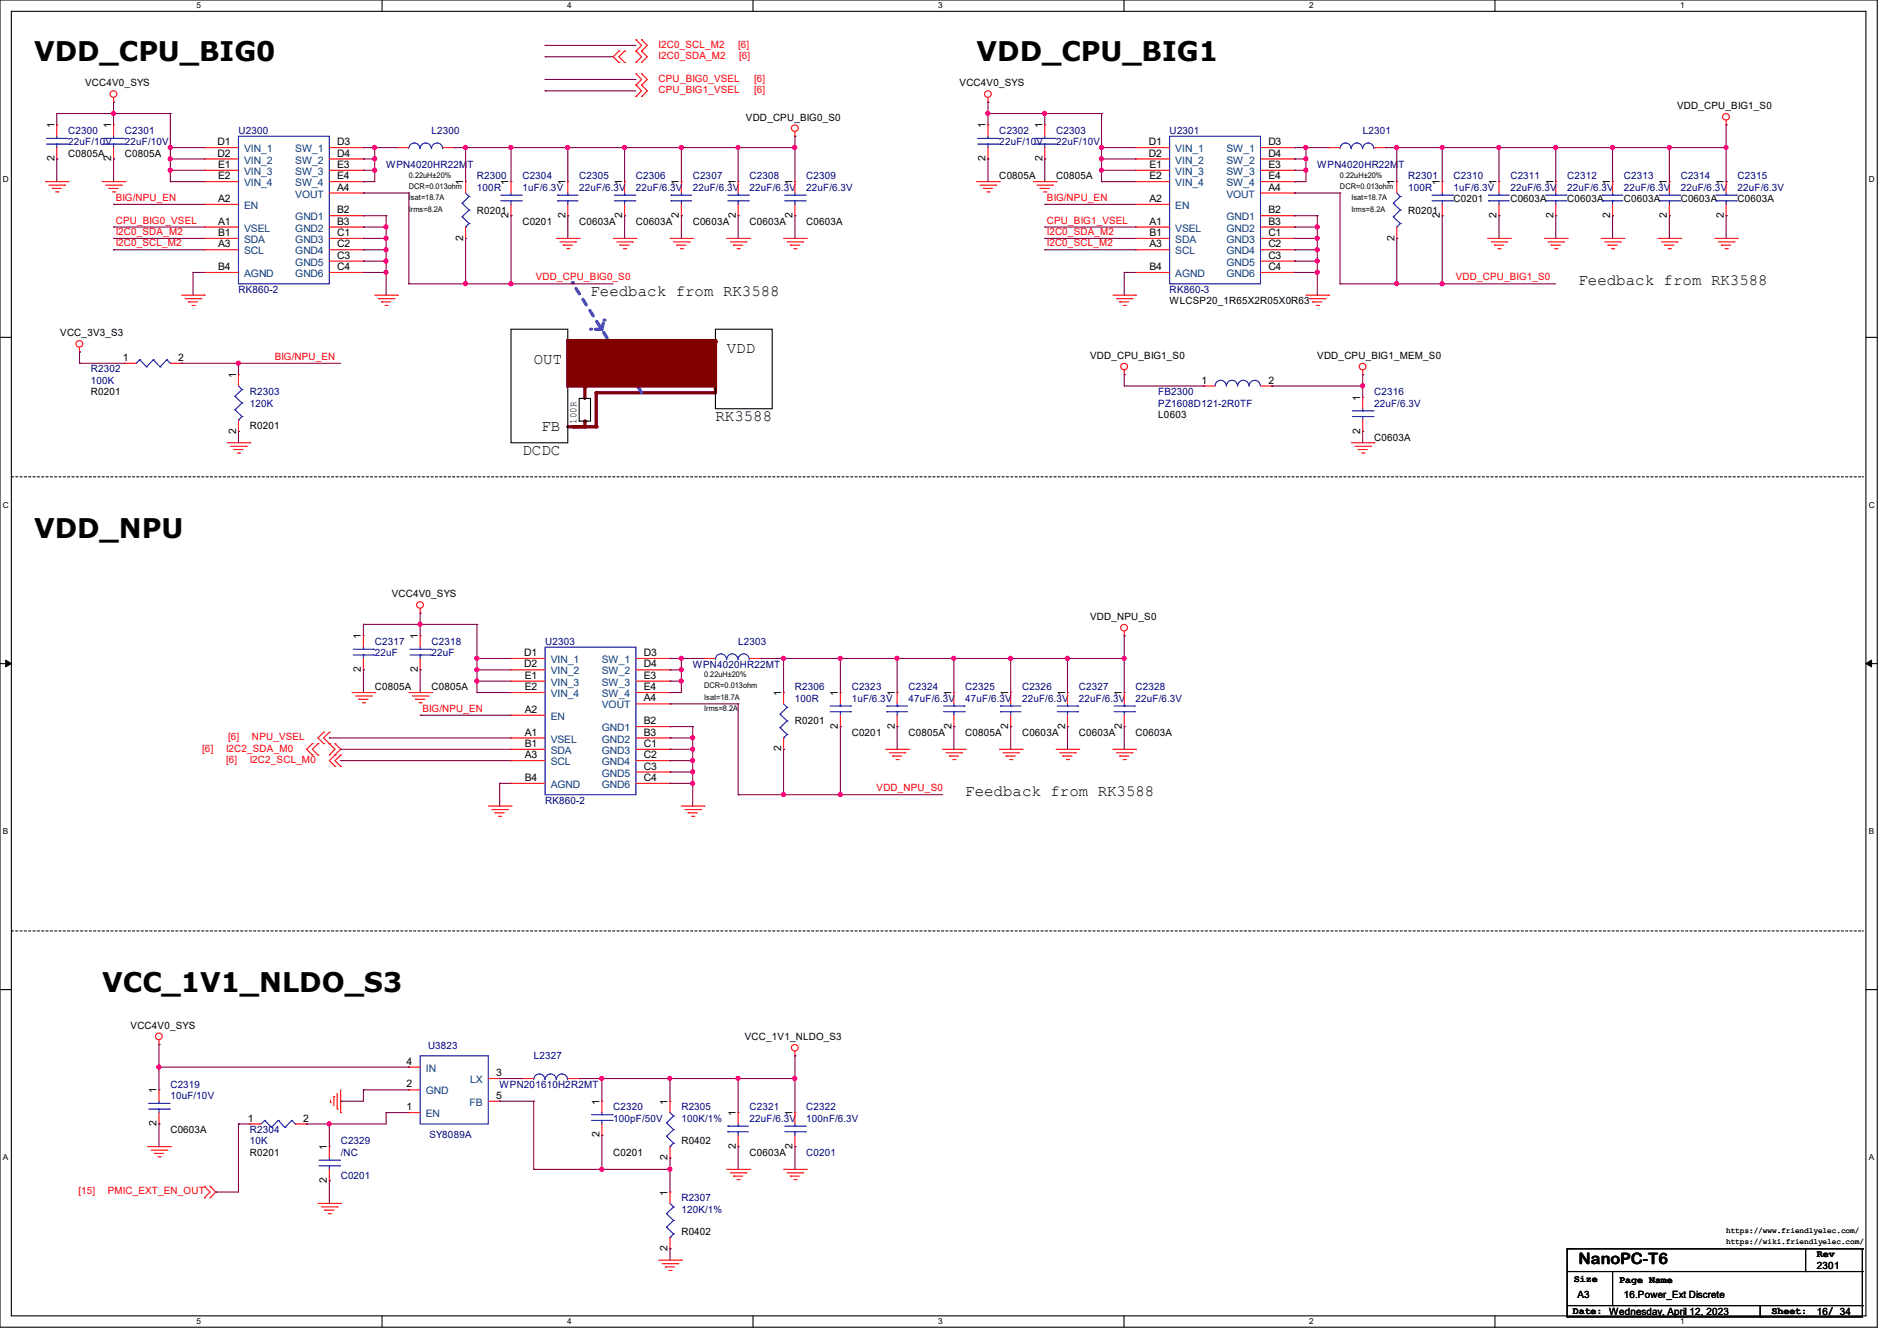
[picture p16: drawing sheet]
<svg xmlns="http://www.w3.org/2000/svg" width="297mm" height="210mm" viewBox="0 0 297 210" stroke-linecap="round" stroke-linejoin="round" font-family="sans-serif">
<defs><g id="words">
<g font-size="4.2">
<text x="5.3" y="9.6">VDD_CPU_BIG0</text>
<text x="152.9" y="9.6">VDD_CPU_BIG1</text>
<text x="5.3" y="84.2">VDD_NPU</text>
<text x="16" y="155.4">VCC_1V1_NLDO_S3</text>
</g>
<g font-size="2.5">
<text x="92.5" y="46.4">Feedback from RK3588</text>
<text x="247.1" y="44.6">Feedback from RK3588</text>
<text x="83.6" y="57.1">OUT</text>
<text x="113.8" y="55.3">VDD</text>
<text x="112" y="66">RK3588</text>
<text x="81.8" y="71.3">DCDC</text>
<text x="84.8" y="67.6">FB</text>
<text x="151.1" y="124.6">Feedback from RK3588</text>
<text x="247.1" y="197.9">NanoPC-T6</text>
</g>
<g font-size="1.6" fill="#f00">
<text x="103.1" y="9.3">I2C0_SDA_M2</text>
<text x="103.1" y="7.5">I2C0_SCL_M2</text>
<text x="115.6" y="7.5">[6]</text>
<text x="115.7" y="9.3">[6]</text>
<text x="103.1" y="14.6">CPU_BIG1_VSEL</text>
<text x="103.1" y="12.8">CPU_BIG0_VSEL</text>
<text x="118.1" y="14.6">[6]</text>
<text x="118.1" y="12.8">[6]</text>
<text x="18.1" y="31.5">BIG/NPU_EN</text>
<text x="18.1" y="35">CPU_BIG0_VSEL</text>
<text x="163.9" y="31.5">BIG/NPU_EN</text>
<text x="163.9" y="35">CPU_BIG1_VSEL</text>
<text x="18.1" y="38.6">I2C0_SCL_M2</text>
<text x="18.1" y="36.8">I2C0_SDA_M2</text>
<text x="163.9" y="38.6">I2C0_SCL_M2</text>
<text x="163.9" y="36.8">I2C0_SDA_M2</text>
<text x="83.9" y="43.9">VDD_CPU_BIG0_S0</text>
<text x="227.9" y="43.9">VDD_CPU_BIG1_S0</text>
<text x="43" y="56.3">BIG/NPU_EN</text>
<text x="66.1" y="111.5">BIG/NPU_EN</text>
<text x="31.7" y="117.7">[6]</text>
<text x="35.4" y="119.5">[6]</text>
<text x="35.4" y="117.7">I2C2_SDA_M0</text>
<text x="35.7" y="115.9">[6]</text>
<text x="39.1" y="119.5">I2C2_SCL_M0</text>
<text x="39.5" y="115.9">NPU_VSEL</text>
<text x="137.2" y="123.9">VDD_NPU_S0</text>
<text x="12.3" y="187.1">[15]</text>
<text x="16.9" y="187.1">PMIC_EXT_EN_OUT</text>
</g>
<g font-size="1.6">
<text x="13.3" y="13.5">VCC4V0_SYS</text>
<text x="150.2" y="13.5">VCC4V0_SYS</text>
<text x="262.6" y="17.1">VDD_CPU_BIG1_S0</text>
<text x="8.5" y="20.1" transform="rotate(-90 8.5 20.1)">1</text>
<text x="17.4" y="20.1" transform="rotate(-90 17.4 20.1)">1</text>
<text x="34.1" y="22.7">D1</text>
<text x="52.8" y="22.7">D3</text>
<text x="116.8" y="18.9">VDD_CPU_BIG0_S0</text>
<text x="154.3" y="20.1" transform="rotate(-90 154.3 20.1)">1</text>
<text x="163.2" y="20.1" transform="rotate(-90 163.2 20.1)">1</text>
<text x="179.9" y="22.7">D1</text>
<text x="198.6" y="22.7">D3</text>
<text x="8.5" y="25.2" transform="rotate(-90 8.5 25.2)">2</text>
<text x="10.7" y="24.6">C0805A</text>
<text x="17.4" y="25.2" transform="rotate(-90 17.4 25.2)">2</text>
<text x="19.6" y="24.6">C0805A</text>
<text x="34.1" y="24.5">D2</text>
<text x="34.2" y="26.3">E1</text>
<text x="34.2" y="28.1">E2</text>
<text x="52.8" y="24.5">D4</text>
<text x="52.8" y="26.3">E3</text>
<text x="52.8" y="28.1">E4</text>
<text x="52.8" y="29.8">A4</text>
<text x="72.5" y="29" transform="rotate(-90 72.5 29)">1</text>
<text x="79.6" y="29" transform="rotate(-90 79.6 29)">1</text>
<text x="88.5" y="29" transform="rotate(-90 88.5 29)">1</text>
<text x="97.4" y="29" transform="rotate(-90 97.4 29)">1</text>
<text x="106.3" y="29" transform="rotate(-90 106.3 29)">1</text>
<text x="115.2" y="29" transform="rotate(-90 115.2 29)">1</text>
<text x="124.1" y="29" transform="rotate(-90 124.1 29)">1</text>
<text x="154.3" y="25.2" transform="rotate(-90 154.3 25.2)">2</text>
<text x="156.5" y="28.1">C0805A</text>
<text x="163.2" y="25.2" transform="rotate(-90 163.2 25.2)">2</text>
<text x="165.4" y="28.1">C0805A</text>
<text x="179.9" y="24.5">D2</text>
<text x="180" y="26.3">E1</text>
<text x="180" y="28.1">E2</text>
<text x="198.6" y="24.5">D4</text>
<text x="198.6" y="26.3">E3</text>
<text x="198.6" y="28.1">E4</text>
<text x="198.6" y="29.8">A4</text>
<text x="218.3" y="29" transform="rotate(-90 218.3 29)">1</text>
<text x="225.4" y="29" transform="rotate(-90 225.4 29)">1</text>
<text x="234.3" y="29" transform="rotate(-90 234.3 29)">1</text>
<text x="243.2" y="29" transform="rotate(-90 243.2 29)">1</text>
<text x="252.1" y="29" transform="rotate(-90 252.1 29)">1</text>
<text x="261" y="29" transform="rotate(-90 261 29)">1</text>
<text x="269.9" y="29" transform="rotate(-90 269.9 29)">1</text>
<text x="34.2" y="35.2">A1</text>
<text x="34.2" y="31.6">A2</text>
<text x="52.8" y="33.4">B2</text>
<text x="52.8" y="35.2">B3</text>
<text x="74.7" y="33.4">R0201</text>
<text x="79.6" y="34.1" transform="rotate(-90 79.6 34.1)">2</text>
<text x="81.8" y="35.2">C0201</text>
<text x="88.5" y="34.1" transform="rotate(-90 88.5 34.1)">2</text>
<text x="90.7" y="35.2">C0603A</text>
<text x="97.4" y="34.1" transform="rotate(-90 97.4 34.1)">2</text>
<text x="99.6" y="35.2">C0603A</text>
<text x="106.3" y="34.1" transform="rotate(-90 106.3 34.1)">2</text>
<text x="108.5" y="35.2">C0603A</text>
<text x="115.2" y="34.1" transform="rotate(-90 115.2 34.1)">2</text>
<text x="117.3" y="35.2">C0603A</text>
<text x="124.1" y="34.1" transform="rotate(-90 124.1 34.1)">2</text>
<text x="126.2" y="35.2">C0603A</text>
<text x="180" y="35.2">A1</text>
<text x="180" y="31.6">A2</text>
<text x="198.6" y="33.4">B2</text>
<text x="198.6" y="35.2">B3</text>
<text x="220.5" y="33.4">R0201</text>
<text x="225.4" y="34.1" transform="rotate(-90 225.4 34.1)">2</text>
<text x="227.6" y="31.7">C0201</text>
<text x="234.3" y="34.1" transform="rotate(-90 234.3 34.1)">2</text>
<text x="236.5" y="31.7">C0603A</text>
<text x="243.2" y="34.1" transform="rotate(-90 243.2 34.1)">2</text>
<text x="245.4" y="31.7">C0603A</text>
<text x="252.1" y="34.1" transform="rotate(-90 252.1 34.1)">2</text>
<text x="254.3" y="31.7">C0603A</text>
<text x="261" y="34.1" transform="rotate(-90 261 34.1)">2</text>
<text x="263.1" y="31.7">C0603A</text>
<text x="269.9" y="34.1" transform="rotate(-90 269.9 34.1)">2</text>
<text x="272" y="31.7">C0603A</text>
<text x="34.2" y="37">B1</text>
<text x="34.2" y="38.7">A3</text>
<text x="52.8" y="37">C1</text>
<text x="52.8" y="38.7">C2</text>
<text x="52.8" y="40.5">C3</text>
<text x="72.5" y="37.7" transform="rotate(-90 72.5 37.7)">2</text>
<text x="180" y="37">B1</text>
<text x="180" y="38.7">A3</text>
<text x="198.6" y="37">C1</text>
<text x="198.6" y="38.7">C2</text>
<text x="198.6" y="40.5">C3</text>
<text x="218.3" y="37.7" transform="rotate(-90 218.3 37.7)">2</text>
<text x="34.2" y="42.3">B4</text>
<text x="52.8" y="42.3">C4</text>
<text x="180" y="42.3">B4</text>
<text x="183.1" y="47.7">WLCSP20_1R65X2R05X0R63</text>
<text x="198.6" y="42.3">C4</text>
<text x="9.4" y="52.7">VCC_3V3_S3</text>
<text x="19.2" y="56.5">1</text>
<text x="27.9" y="56.5">2</text>
<text x="37" y="59.2" transform="rotate(-90 37 59.2)">1</text>
<text x="170.7" y="56.2">VDD_CPU_BIG1_S0</text>
<text x="206.2" y="56.2">VDD_CPU_BIG1_MEM_S0</text>
<text x="14.2" y="61.9">R0201</text>
<text x="181.4" y="65.4">L0603</text>
<text x="188.1" y="60.1">1</text>
<text x="198.6" y="60.1">2</text>
<text x="213" y="62.8" transform="rotate(-90 213 62.8)">1</text>
<text x="37" y="67.9" transform="rotate(-90 37 67.9)">2</text>
<text x="39.1" y="67.2">R0201</text>
<text x="90.3" y="66.3" transform="rotate(-90 90.3 66.3)">100R</text>
<text x="213" y="67.9" transform="rotate(-90 213 67.9)">2</text>
<text x="215.1" y="69">C0603A</text>
<text x="61.3" y="93.6">VCC4V0_SYS</text>
<text x="56.5" y="100.1" transform="rotate(-90 56.5 100.1)">1</text>
<text x="65.4" y="100.1" transform="rotate(-90 65.4 100.1)">1</text>
<text x="170.7" y="97.1">VDD_NPU_S0</text>
<text x="56.5" y="105.2" transform="rotate(-90 56.5 105.2)">2</text>
<text x="65.4" y="105.2" transform="rotate(-90 65.4 105.2)">2</text>
<text x="82.1" y="102.7">D1</text>
<text x="82.1" y="104.5">D2</text>
<text x="82.2" y="106.3">E1</text>
<text x="100.8" y="102.7">D3</text>
<text x="100.8" y="104.5">D4</text>
<text x="100.8" y="106.3">E3</text>
<text x="58.7" y="108.1">C0805A</text>
<text x="67.6" y="108.1">C0805A</text>
<text x="82.2" y="108.1">E2</text>
<text x="82.2" y="111.6">A2</text>
<text x="100.8" y="108.1">E4</text>
<text x="100.8" y="113.4">B2</text>
<text x="100.8" y="109.9">A4</text>
<text x="122.3" y="109" transform="rotate(-90 122.3 109)">1</text>
<text x="124.5" y="113.5">R0201</text>
<text x="131.2" y="109" transform="rotate(-90 131.2 109)">1</text>
<text x="140.1" y="109" transform="rotate(-90 140.1 109)">1</text>
<text x="149" y="109" transform="rotate(-90 149 109)">1</text>
<text x="157.9" y="109" transform="rotate(-90 157.9 109)">1</text>
<text x="166.8" y="109" transform="rotate(-90 166.8 109)">1</text>
<text x="175.6" y="109" transform="rotate(-90 175.6 109)">1</text>
<text x="82.2" y="115.2">A1</text>
<text x="82.2" y="117">B1</text>
<text x="82.2" y="118.7">A3</text>
<text x="100.8" y="115.2">B3</text>
<text x="100.8" y="117">C1</text>
<text x="100.8" y="118.7">C2</text>
<text x="122.3" y="117.7" transform="rotate(-90 122.3 117.7)">2</text>
<text x="131.2" y="114.1" transform="rotate(-90 131.2 114.1)">2</text>
<text x="133.3" y="115.2">C0201</text>
<text x="140.1" y="114.1" transform="rotate(-90 140.1 114.1)">2</text>
<text x="142.2" y="115.2">C0805A</text>
<text x="149" y="114.1" transform="rotate(-90 149 114.1)">2</text>
<text x="151.1" y="115.2">C0805A</text>
<text x="157.9" y="114.1" transform="rotate(-90 157.9 114.1)">2</text>
<text x="160" y="115.2">C0603A</text>
<text x="166.8" y="114.1" transform="rotate(-90 166.8 114.1)">2</text>
<text x="168.9" y="115.2">C0603A</text>
<text x="175.6" y="114.1" transform="rotate(-90 175.6 114.1)">2</text>
<text x="177.8" y="115.2">C0603A</text>
<text x="82.2" y="122.3">B4</text>
<text x="100.8" y="120.5">C3</text>
<text x="100.8" y="122.3">C4</text>
<text x="20.4" y="161.1">VCC4V0_SYS</text>
<text x="63.7" y="166.8">4</text>
<text x="116.6" y="162.9">VCC_1V1_NLDO_S3</text>
<text x="24.5" y="171.2" transform="rotate(-90 24.5 171.2)">1</text>
<text x="63.7" y="173.9">1</text>
<text x="63.7" y="170.3">2</text>
<text x="77.7" y="168.5">3</text>
<text x="77.7" y="172.1">5</text>
<text x="93.9" y="173" transform="rotate(-90 93.9 173)">1</text>
<text x="104.5" y="173" transform="rotate(-90 104.5 173)">1</text>
<text x="24.5" y="176.4" transform="rotate(-90 24.5 176.4)">2</text>
<text x="26.7" y="177.5">C0603A</text>
<text x="38.8" y="175.6">1</text>
<text x="47.5" y="175.6">2</text>
<text x="93.9" y="178.1" transform="rotate(-90 93.9 178.1)">2</text>
<text x="106.7" y="179.2">R0402</text>
<text x="115.2" y="179.9" transform="rotate(-90 115.2 179.9)">2</text>
<text x="115.2" y="174.8" transform="rotate(-90 115.2 174.8)">1</text>
<text x="124.1" y="179.9" transform="rotate(-90 124.1 179.9)">2</text>
<text x="124.1" y="174.8" transform="rotate(-90 124.1 174.8)">1</text>
<text x="39.1" y="181">R0201</text>
<text x="51.2" y="185.2" transform="rotate(-90 51.2 185.2)">2</text>
<text x="51.2" y="180.1" transform="rotate(-90 51.2 180.1)">1</text>
<text x="96" y="181">C0201</text>
<text x="104.5" y="181.7" transform="rotate(-90 104.5 181.7)">2</text>
<text x="117.3" y="181">C0603A</text>
<text x="104.5" y="187.2" transform="rotate(-90 104.5 187.2)">1</text>
<text x="104.5" y="195.9" transform="rotate(-90 104.5 195.9)">2</text>
<text x="106.7" y="193.5">R0402</text>
<text x="284.5" y="196.8">Rev</text>
<text x="246.4" y="200.7">Size</text>
<text x="247" y="203.2">A3</text>
<text x="253.5" y="201">Page Name</text>
<text x="254.3" y="203.2">16.Power_Ext Discrete</text>
<text x="284.5" y="198.8">2301</text>
<text x="246.3" y="205.7">Date: Wednesday, April 12, 2023</text>
<text x="277.4" y="205.7">Sheet:</text>
<text x="284.5" y="205.9">16/ 34</text>
</g>
<g font-size="1.6" fill="#000080">
<text x="10.7" y="21">C2300</text>
<text x="10.7" y="22.8">22uF/10V</text>
<text x="19.6" y="21">C2301</text>
<text x="19.6" y="22.8">22uF/10V</text>
<text x="37.3" y="21">U2300</text>
<text x="67.6" y="21">L2300</text>
<text x="156.5" y="21">C2302</text>
<text x="156.5" y="22.8">22uF/10V</text>
<text x="165.4" y="21">C2303</text>
<text x="165.4" y="22.8">22uF/10V</text>
<text x="183.1" y="21">U2301</text>
<text x="213.4" y="21">L2301</text>
<text x="60.5" y="26.3">WPN4020HR22MT</text>
<text x="74.7" y="28.1">R2300</text>
<text x="74.7" y="29.9">100R</text>
<text x="81.8" y="28.1">C2304</text>
<text x="81.8" y="29.9">1uF/6.3V</text>
<text x="90.7" y="28.1">C2305</text>
<text x="90.7" y="29.9">22uF/6.3V</text>
<text x="99.6" y="28.1">C2306</text>
<text x="99.6" y="29.9">22uF/6.3V</text>
<text x="108.5" y="28.1">C2307</text>
<text x="108.5" y="29.9">22uF/6.3V</text>
<text x="117.3" y="28.1">C2308</text>
<text x="117.3" y="29.9">22uF/6.3V</text>
<text x="126.2" y="28.1">C2309</text>
<text x="126.2" y="29.9">22uF/6.3V</text>
<text x="206.2" y="26.3">WPN4020HR22MT</text>
<text x="220.5" y="28.1">R2301</text>
<text x="220.5" y="29.9">100R</text>
<text x="227.6" y="28.1">C2310</text>
<text x="227.6" y="29.9">1uF/6.3V</text>
<text x="236.5" y="28.1">C2311</text>
<text x="236.5" y="29.9">22uF/6.3V</text>
<text x="245.4" y="28.1">C2312</text>
<text x="245.4" y="29.9">22uF/6.3V</text>
<text x="254.3" y="28.1">C2313</text>
<text x="254.3" y="29.9">22uF/6.3V</text>
<text x="263.1" y="28.1">C2314</text>
<text x="263.1" y="29.9">22uF/6.3V</text>
<text x="272" y="28.1">C2315</text>
<text x="272" y="29.9">22uF/6.3V</text>
<text x="37.3" y="45.9">RK860-2</text>
<text x="183.1" y="45.9">RK860-3</text>
<text x="14.2" y="58.3">R2302</text>
<text x="14.2" y="60.1">100K</text>
<text x="39.1" y="61.9">R2303</text>
<text x="39.1" y="63.7">120K</text>
<text x="181.4" y="61.9">FB2300</text>
<text x="181.4" y="63.7">PZ1608D121-2R0TF</text>
<text x="215.1" y="61.9">C2316</text>
<text x="215.1" y="63.7">22uF/6.3V</text>
<text x="58.7" y="101">C2317</text>
<text x="67.6" y="101">C2318</text>
<text x="85.3" y="101">U2303</text>
<text x="115.6" y="101">L2303</text>
<text x="58.7" y="102.8">22uF</text>
<text x="67.6" y="102.8">22uF</text>
<text x="108.5" y="104.6">WPN4020HR22MT</text>
<text x="124.5" y="108.1">R2306</text>
<text x="124.5" y="109.9">100R</text>
<text x="133.3" y="108.1">C2323</text>
<text x="133.3" y="109.9">1uF/6.3V</text>
<text x="142.2" y="108.1">C2324</text>
<text x="142.2" y="109.9">47uF/6.3V</text>
<text x="151.1" y="108.1">C2325</text>
<text x="151.1" y="109.9">47uF/6.3V</text>
<text x="160" y="108.1">C2326</text>
<text x="160" y="109.9">22uF/6.3V</text>
<text x="168.9" y="108.1">C2327</text>
<text x="168.9" y="109.9">22uF/6.3V</text>
<text x="177.8" y="108.1">C2328</text>
<text x="177.8" y="109.9">22uF/6.3V</text>
<text x="85.3" y="125.9">RK860-2</text>
<text x="67" y="164.3">U3823</text>
<text x="83.6" y="165.9">L2327</text>
<text x="26.7" y="170.3">C2319</text>
<text x="26.7" y="172.1">10uF/10V</text>
<text x="78.2" y="170.3">WPN201610H2R2MT</text>
<text x="96" y="173.9">C2320</text>
<text x="106.7" y="173.9">R2305</text>
<text x="117.3" y="173.9">C2321</text>
<text x="126.2" y="173.9">C2322</text>
<text x="39.1" y="177.5">R2304</text>
<text x="39.1" y="179.2">10K</text>
<text x="53.3" y="179.2">C2329</text>
<text x="67.2" y="178.2">SY8089A</text>
<text x="96" y="175.7">100pF/50V</text>
<text x="106.7" y="175.7">100K/1%</text>
<text x="117.3" y="175.7">22uF/6.3V</text>
<text x="126.2" y="175.7">100nF/6.3V</text>
<text x="53.3" y="181">/NC</text>
<text x="53.3" y="184.6">C0201</text>
<text x="126.2" y="181">C0201</text>
<text x="106.7" y="188.1">R2307</text>
<text x="106.7" y="189.9">120K/1%</text>
</g>
<g font-size="1.6" fill="#004080">
<text x="38.2" y="23.8">VIN_1</text>
<text x="46.2" y="23.8">SW_1</text>
<text x="184" y="23.8">VIN_1</text>
<text x="192" y="23.8">SW_1</text>
<text x="38.2" y="25.6">VIN_2</text>
<text x="38.2" y="27.4">VIN_3</text>
<text x="38.2" y="29.2">VIN_4</text>
<text x="46.2" y="25.6">SW_2</text>
<text x="46.2" y="27.4">SW_3</text>
<text x="46.2" y="29.2">SW_4</text>
<text x="184" y="25.6">VIN_2</text>
<text x="184" y="27.4">VIN_3</text>
<text x="184" y="29.2">VIN_4</text>
<text x="192" y="25.6">SW_2</text>
<text x="192" y="27.4">SW_3</text>
<text x="192" y="29.2">SW_4</text>
<text x="38.2" y="32.7">EN</text>
<text x="46.2" y="34.5">GND1</text>
<text x="46.2" y="30.9">VOUT</text>
<text x="184" y="32.7">EN</text>
<text x="192" y="34.5">GND1</text>
<text x="192" y="30.9">VOUT</text>
<text x="38.2" y="36.3">VSEL</text>
<text x="38.2" y="38.1">SDA</text>
<text x="38.2" y="39.8">SCL</text>
<text x="46.2" y="36.3">GND2</text>
<text x="46.2" y="38.1">GND3</text>
<text x="46.2" y="39.8">GND4</text>
<text x="46.2" y="41.6">GND5</text>
<text x="184" y="36.3">VSEL</text>
<text x="184" y="38.1">SDA</text>
<text x="184" y="39.8">SCL</text>
<text x="192" y="36.3">GND2</text>
<text x="192" y="38.1">GND3</text>
<text x="192" y="39.8">GND4</text>
<text x="192" y="41.6">GND5</text>
<text x="38.2" y="43.4">AGND</text>
<text x="46.2" y="43.4">GND6</text>
<text x="184" y="43.4">AGND</text>
<text x="192" y="43.4">GND6</text>
<text x="86.2" y="103.8">VIN_1</text>
<text x="86.2" y="105.6">VIN_2</text>
<text x="86.2" y="107.4">VIN_3</text>
<text x="94.2" y="103.8">SW_1</text>
<text x="94.2" y="105.6">SW_2</text>
<text x="94.2" y="107.4">SW_3</text>
<text x="86.2" y="109.2">VIN_4</text>
<text x="86.2" y="112.7">EN</text>
<text x="94.2" y="109.2">SW_4</text>
<text x="94.2" y="111">VOUT</text>
<text x="86.2" y="116.3">VSEL</text>
<text x="86.2" y="118.1">SDA</text>
<text x="86.2" y="119.8">SCL</text>
<text x="94.2" y="114.5">GND1</text>
<text x="94.2" y="116.3">GND2</text>
<text x="94.2" y="118.1">GND3</text>
<text x="94.2" y="119.8">GND4</text>
<text x="86.2" y="123.4">AGND</text>
<text x="94.2" y="121.6">GND5</text>
<text x="94.2" y="123.4">GND6</text>
<text x="66.7" y="167.9">IN</text>
<text x="66.7" y="171.4">GND</text>
<text x="73.5" y="173.2">FB</text>
<text x="73.6" y="169.6">LX</text>
<text x="66.7" y="175">EN</text>
</g>
<g font-size="1.3">
<text x="30.8" y="1.3">5</text>
<text x="88.8" y="1.3">4</text>
<text x="146.9" y="1.3">3</text>
<text x="205" y="1.3">2</text>
<text x="263.1" y="1.3">1</text>
<text x=".5" y="28.4">D</text>
<text x="292.6" y="28.4">D</text>
<text x=".5" y="79.5">C</text>
<text x="292.6" y="79.5">C</text>
<text x=".5" y="130.6">B</text>
<text x="292.6" y="130.6">B</text>
<text x=".5" y="181.7">A</text>
<text x="292.6" y="181.7">A</text>
<text x="30.8" y="207.4">5</text>
<text x="88.8" y="207.4">4</text>
<text x="146.9" y="207.4">3</text>
<text x="205" y="207.4">2</text>
<text x="263.1" y="207.4">1</text>
</g>
<g font-size="1.2">
<text x="64" y="29.6">DCR=0.013ohm</text>
<text x="64" y="27.8">0.22uH±20%</text>
<text x="209.8" y="29.6">DCR=0.013ohm</text>
<text x="209.8" y="27.8">0.22uH±20%</text>
<text x="64" y="33.1">Irms=8.2A</text>
<text x="64" y="31.4">Isat=18.7A</text>
<text x="211.6" y="33.1">Irms=8.2A</text>
<text x="211.6" y="31.4">Isat=18.7A</text>
<text x="110.2" y="107.8">DCR=0.013ohm</text>
<text x="110.2" y="106">0.22uH±20%</text>
<text x="110.2" y="111.4">Irms=8.2A</text>
<text x="110.2" y="109.6">Isat=18.7A</text>
<text x="270.3" y="194.8">https://wiki.friendlyelec.com/</text>
<text x="270.3" y="193">https://www.friendlyelec.com/</text>
</g>
</g></defs>
<path d="M0 0h293.9v207.9h-293.9zM1.8 1.8h290.3v204.3h-290.3z" fill="none" stroke="#000" stroke-width=".17"/>
<g fill="#fff">
<path d="M30.8 .2h.7v1.4h-.7z"/>
<path d="M30.8 206.2h.7v1.4h-.7z"/>
</g>
<path d="M59.8 0v1.8M59.8 206.1v1.8" fill="none" stroke="#000" stroke-width=".17"/>
<g fill="#fff">
<path d="M88.8 .2h.7v1.4h-.7z"/>
<path d="M88.8 206.2h.7v1.4h-.7z"/>
</g>
<path d="M117.9 0v1.8M117.9 206.1v1.8" fill="none" stroke="#000" stroke-width=".17"/>
<g fill="#fff">
<path d="M146.9 .2h.7v1.4h-.7z"/>
<path d="M146.9 206.2h.7v1.4h-.7z"/>
</g>
<path d="M176 0v1.8M176 206.1v1.8" fill="none" stroke="#000" stroke-width=".17"/>
<g fill="#fff">
<path d="M205 .2h.7v1.4h-.7z"/>
<path d="M205 206.2h.7v1.4h-.7z"/>
</g>
<path d="M234.1 0v1.8M234.1 206.1v1.8" fill="none" stroke="#000" stroke-width=".17"/>
<g fill="#fff">
<path d="M263.1 .2h.6v1.4h-.6z"/>
<path d="M263.1 206.2h.6v1.4h-.6z"/>
<path d="M.5 27.3h.9v1.4h-.9z"/>
<path d="M292.6 27.3h.9v1.4h-.9z"/>
<path d="M.5 78.4h.9v1.4h-.9z"/>
<path d="M292.6 78.4h.9v1.4h-.9z"/>
</g>
<path d="M0 52.8h1.8M292.1 52.8h1.8" fill="none" stroke="#000" stroke-width=".17"/>
<g fill="#fff">
<path d="M.5 129.5h.8v1.4h-.8z"/>
<path d="M292.6 129.5h.8v1.4h-.8z"/>
</g>
<path d="M0 103.9h1.8M292.1 103.9h1.8" fill="none" stroke="#000" stroke-width=".17"/>
<path d="M.9 103.4l.9 .5-.9 .5zM292.1 103.9l.9-.5v1z" fill="#000" stroke="#000" stroke-width=".16"/>
<g fill="#fff">
<path d="M.5 180.5h.8v1.4h-.8z"/>
<path d="M292.6 180.5h.8v1.4h-.8z"/>
</g>
<path d="M0 155h1.8M292.1 155h1.8" fill="none" stroke="#000" stroke-width=".17"/>
<path d="M1.8 74.7h289.8M291.6 74.7h.1M1.8 145.8h289.8M291.6 145.8h.1" fill="none" stroke="#000" stroke-width=".17" stroke-dasharray=".3 .3"/>
<path d="M112 53.5v8" fill="none" stroke="#800000" stroke-width=".51"/>
<circle cx="112" cy="53.5" r=".25" fill="#800000"/>
<path d="M93.3 61.5h18.7" fill="none" stroke="#800000" stroke-width=".51"/>
<circle cx="93.3" cy="61.5" r=".25" fill="#800000"/>
<path d="M91.6 66v.8" fill="none" stroke="#800000" stroke-width=".51"/>
<circle cx="91.6" cy="66" r=".25" fill="#800000"/>
<path d="M91.6 60.6v1.8" fill="none" stroke="#800000" stroke-width=".51"/>
<circle cx="91.6" cy="60.6" r=".25" fill="#800000"/>
<path d="M90.7 62.4h1.8v3.6h-1.8z" fill="none" stroke="#000" stroke-width=".17"/>
<path d="M93.3 61.5v5.3" fill="none" stroke="#800000" stroke-width=".51"/>
<circle cx="93.3" cy="66.8" r=".25" fill="#800000"/>
<path d="M88.9 66.8h2.7" fill="none" stroke="#800000" stroke-width=".51"/>
<circle cx="91.6" cy="66.8" r=".25" fill="#800000"/>
<path d="M100.5 61.5l-10.9-17.2" fill="none" stroke="#8000ff" stroke-width=".51" stroke-dasharray="1 1"/>
<circle cx="89.6" cy="44.3" r=".25" fill="#8000ff" stroke-dasharray="1 1"/>
<path d="M89.8 66.8h3.5" fill="none" stroke="#800000" stroke-width=".51"/>
<circle cx="89.8" cy="66.8" r=".25" fill="#800000"/>
<path d="M94.2 51.6l.4-1.5" fill="none" stroke="#8000ff" stroke-width=".51" stroke-dasharray="1 1"/>
<circle cx="94.6" cy="50.1" r=".25" fill="#8000ff" stroke-dasharray="1 1"/>
<path d="M94.2 51.6h-1.7" fill="none" stroke="#8000ff" stroke-width=".51" stroke-dasharray="1 1"/>
<circle cx="92.5" cy="51.6" r=".25" fill="#8000ff" stroke-dasharray="1 1"/>
<g fill="none" stroke="#000" stroke-width=".17">
<path d="M80 51.6h8.9v17.7h-8.9zM112 51.6h8.9v12.4h-8.9zM245.4 195.6h.1M245.4 199.1h46.2M245.4 195.6v10.6M245.4 195.6h46.2M252.5 199.1v5.4M282.7 199.1h.1M282.7 195.6v3.5M291.6 199.1h.1M291.6 195.6h.1M291.6 195.6v10.6h-46.2"/>
<path d="M245.4 206.2h.1M245.4 204.5h46.2M252.5 204.5h.1M256 204.5h.1M275.6 206.2h.1M275.6 204.5v1.7M291.6 204.5h.1"/>
</g>
<path d="M88.9 53.3h23.1v7.2h-23.1z" fill-rule="evenodd" fill="#800000" stroke="#800000" stroke-width=".51"/>
<g fill="none" stroke="#f00" stroke-width=".17">
<path d="M8.9 19.6h.1M8.9 19.6v1.7M17.8 16h.1M17.8 19.6h.1M17.8 15.3v.7M17.8 19.6v1.7M96.9 8h.1M96.9 9.8h.1M96.9 8l-.9 .9 .9 .9M97.8 9.8h.1M97.8 8h.1M97.8 8l-.9 .9 .9 .9"/>
<path d="M99.6 9.8h.1M99.6 8h.1M99.6 6.2h.1M99.6 15.1h.1M99.6 13.3h.1M99.6 11.6h.1M99.6 11.6l.9 .8-.9 .9M99.6 8l.9 .9-.9 .9M99.6 6.2l.9 .9-.9 .9M99.6 13.3l.9 .9-.9 .9M100.5 9.8h.1M100.5 8h.1"/>
<path d="M100.5 6.2h.1M100.5 15.1h.1M100.5 13.3h.1M100.5 11.6h.1M100.5 13.3l.8 .9-.8 .9M100.5 8l.8 .9-.8 .9M100.5 6.2l.8 .9-.8 .9M100.5 11.6l.8 .8-.8 .9M154.7 16h.1M154.7 19.6h.1M154.7 15.3v.7M154.7 19.6v1.7"/>
<path d="M163.6 19.6h.1M163.6 19.6v1.7M270.3 19.6h.1M270.3 18.8v.8M7.1 28.4h3.6M7.7 29h2.4M8.2 29.5h.1M8.2 29.5h1.4M8.7 30.1h.4M8.9 24.9h.1M8.9 23.1v1.8M9.1 30.1h.1"/>
<path d="M10.1 29h.1M10.7 28.4h.1M16 28.4h3.6M16.6 29h2.4M17.1 29.5h.1M17.1 29.5h1.4M17.6 30.1h.3M17.8 24.9h.1M17.8 23.1v1.8M17.9 30.1h.1M19 29h.1M19.6 28.4h.1"/>
<path d="M32 23.1h.1M32 24.9h.1M32 26.7h.1M32 28.4h.1M32 35.6h.1M32 32h.1M32 37.3h.1M32 39.1h.1M32 28.4h5.3M32 37.3h5.3M32 23.1h5.3M32 24.9h5.3"/>
<path d="M32 26.7h5.3M32 35.6h5.3M32 39.1h5.3M32 32h5.3M51.6 28.4h5.3M51.6 37.3h5.3M51.6 23.1h5.3M51.6 24.9h5.3M51.6 26.7h5.3M51.6 33.8h5.3M51.6 35.6h5.3M51.6 39.1h5.3"/>
<path d="M51.6 30.2h5.3M56.9 23.1h.1M56.9 24.9h.1M56.9 26.7h.1M56.9 28.4h.1M56.9 33.8h.1M56.9 35.6h.1M56.9 37.3h.1M56.9 39.1h.1M56.9 30.2h.1M62.2 23.1h.1M62.2 23.1h1.8"/>
<path d="M69.3 23.1h1.8M71.1 23.1h.1M72.9 28.4h.1M72.9 37.3h.1M72.9 28.4v1.8M72.9 35.6v1.7M80 28.4h.1M80 33.8h.1M80 28.4v1.8M80 32v1.8M87.1 37.3h3.6M87.7 37.9h2.4"/>
<path d="M88.2 38.4h.1M88.2 38.4h1.4M88.7 38.9h.4M88.9 28.4h.1M88.9 33.8h.1M88.9 28.4v1.8M88.9 32v1.8M89.1 38.9h.1M90.1 37.9h.1M90.7 37.3h.1M96 37.3h3.6M96.6 37.9h2.4"/>
<path d="M97.1 38.4h.1M97.1 38.4h1.4M97.6 38.9h.4M97.8 28.4h.1M97.8 33.8h.1M97.8 28.4v1.8M97.8 32v1.8M98 38.9h.1M99 37.9h.1M99.6 37.3h.1M104.9 37.3h3.6M105.5 37.9h2.4"/>
<path d="M106 38.4h.1M106 38.4h1.4M106.5 38.9h.3M106.7 28.4h.1M106.7 33.8h.1M106.7 28.4v1.8M106.7 32v1.8M106.8 38.9h.1M107.9 37.9h.1M108.5 37.3h.1M113.8 37.3h3.5M114.3 37.9h2.5"/>
<path d="M114.9 38.4h.1M114.9 38.4h1.4M115.4 38.9h.3M115.6 28.4h.1M115.6 33.8h.1M115.6 28.4v1.8M115.6 32v1.8M115.7 38.9h.1M116.8 37.9h.1M117.3 37.3h.1M122.7 37.3h3.5M123.2 37.9h2.5"/>
<path d="M123.7 38.4h.1M123.7 38.4h1.5M124.3 38.9h.3M124.5 21.3h.1M124.5 28.4h.1M124.5 33.8h.1M124.5 20.6v.7M124.5 28.4v1.8M124.5 32v1.8M124.6 38.9h.1M125.7 37.9h.1M126.2 37.3h.1"/>
<path d="M152.9 28.4h3.6M153.5 29h2.4M154 29.5h.1M154 29.5h1.4M154.5 30.1h.4M154.7 24.9h.1M154.7 23.1v1.8M154.9 30.1h.1M155.9 29h.1M156.5 28.4h.1M161.8 28.4h3.6M162.3 29h2.5"/>
<path d="M162.9 29.5h.1M162.9 29.5h1.4M163.4 30.1h.3M163.6 24.9h.1M163.6 23.1v1.8M163.7 30.1h.1M164.8 29h.1M165.4 28.4h.1M177.8 23.1h.1M177.8 24.9h.1M177.8 26.7h.1M177.8 28.4h.1"/>
<path d="M177.8 35.6h.1M177.8 32h.1M177.8 37.3h.1M177.8 39.1h.1M177.8 28.4h5.3M177.8 37.3h5.3M177.8 23.1h5.3M177.8 24.9h5.3M177.8 26.7h5.3M177.8 35.6h5.3M177.8 39.1h5.3M177.8 32h5.3"/>
<path d="M197.4 28.4h5.3M197.4 37.3h5.3M197.4 23.1h5.3M197.4 24.9h5.3M197.4 26.7h5.3M197.4 33.8h5.3M197.4 35.6h5.3M197.4 39.1h5.3M197.4 30.2h5.3M202.7 23.1h.1M202.7 24.9h.1M202.7 26.7h.1"/>
<path d="M202.7 28.4h.1M202.7 33.8h.1M202.7 35.6h.1M202.7 37.3h.1M202.7 39.1h.1M202.7 30.2h.1M208 23.1h.1M208 23.1h1.8M215.1 23.1h1.8M216.9 23.1h.1M218.7 28.4h.1M218.7 37.3h.1"/>
<path d="M218.7 28.4v1.8M218.7 35.6v1.7M225.8 28.4h.1M225.8 33.8h.1M225.8 28.4v1.8M225.8 32v1.8M232.9 37.3h3.6M233.5 37.9h2.4M234 38.4h.1M234 38.4h1.4M234.5 38.9h.4M234.7 28.4h.1"/>
<path d="M234.7 33.8h.1M234.7 28.4v1.8M234.7 32v1.8M234.9 38.9h.1M235.9 37.9h.1M236.5 37.3h.1M241.8 37.3h3.6M242.4 37.9h2.4M242.9 38.4h.1M242.9 38.4h1.4M243.4 38.9h.4M243.6 28.4h.1"/>
<path d="M243.6 33.8h.1M243.6 28.4v1.8M243.6 32v1.8M243.8 38.9h.1M244.8 37.9h.1M245.4 37.3h.1M250.7 37.3h3.6M251.2 37.9h2.5M251.8 38.4h.1M251.8 38.4h1.4M252.3 38.9h.3M252.5 28.4h.1"/>
<path d="M252.5 33.8h.1M252.5 28.4v1.8M252.5 32v1.8M252.6 38.9h.1M253.7 37.9h.1M254.3 37.3h.1M259.6 37.3h3.5M260.1 37.9h2.5M260.6 38.4h.1M260.6 38.4h1.5M261.2 38.9h.3M261.4 28.4h.1"/>
<path d="M261.4 33.8h.1M261.4 28.4v1.8M261.4 32v1.8M261.5 38.9h.1M262.6 37.9h.1M263.1 37.3h.1M268.5 37.3h3.5M269 37.9h2.5M269.5 38.4h.1M269.5 38.4h1.5M270.1 38.9h.3M270.3 28.4h.1"/>
<path d="M270.3 33.8h.1M270.3 28.4v1.8M270.3 32v1.8M270.4 38.9h.1M271.5 37.9h.1M272 37.3h.1M12.4 55.1h.1M12.4 54.4v.7M19.6 56.9h.1M19.6 56.9h1.7M26.7 56.9h1.7M28.4 56.9h.1"/>
<path d="M28.4 46.2h3.6M29 46.8h2.5M29.5 47.3h.1M29.5 47.3h1.4M30.1 47.8h.3M30.4 47.8h.1M31.5 46.8h.1M32 46.2h.1M32 42.7h.1M32 42.7h5.3M37.3 58.7h.1M37.3 58.7v1.8"/>
<path d="M51.6 40.9h5.3M51.6 42.7h5.3M56.9 40.9h.1M56.9 42.7h.1M58.7 46.2h3.5M59.2 46.8h2.5M59.7 47.3h.1M59.7 47.3h1.5M60.3 47.8h.3M60.6 47.8h.1M61.7 46.8h.1M62.2 46.2h.1"/>
<path d="M174.2 46.2h3.6M174.8 46.8h2.4M175.3 47.3h.1M175.3 47.3h1.4M175.9 47.8h.3M176 58.7h.1M176 58v.7M176.2 47.8h.1M177.2 46.8h.1M177.8 46.2h.1M177.8 42.7h.1M177.8 42.7h5.3"/>
<path d="M197.4 40.9h5.3M197.4 42.7h5.3M202.7 40.9h.1M202.7 42.7h.1M204.5 46.2h3.5M205 46.8h2.5M205.5 47.3h.1M205.5 47.3h1.5M206.1 47.8h.3M206.4 47.8h.1M207.5 46.8h.1M208 46.2h.1"/>
<path d="M213.4 58.7h.1M213.4 58v.7M35.6 69.3h3.5M36.1 69.9h2.5M36.6 70.4h.1M36.6 70.4h1.5M37.2 71h.3M37.3 67.6h.1M37.3 65.8v1.8M37.5 71h.1M38.6 69.9h.1M39.1 69.3h.1"/>
<path d="M188.5 60.5h.1M188.5 60.5h1.7M197.4 60.5h1.7M199.1 60.5h.1M211.6 69.3h3.5M212.1 69.9h2.5M212.6 70.4h.1M212.6 70.4h1.5M213.2 71h.3M213.4 62.2h.1M213.4 67.6h.1M213.4 62.2v1.8"/>
<path d="M213.4 65.8v1.8M213.5 71h.1M214.6 69.9h.1M215.1 69.3h.1M56.9 99.6h.1M56.9 99.6v1.7M65.8 96h.1M65.8 99.6h.1M65.8 95.3v.7M65.8 99.6v1.7M176 99.6h.1M176 98.8v.8"/>
<path d="M48.9 118.2h.1M48.9 116.5h.1M48.9 116.5l-.9 .8 .9 .9M49.8 118.2h.1M49.8 116.5h.1M49.8 116.5l-.9 .8 .9 .9M50.7 116.5h.1M50.7 114.7h.1M50.7 114.7l-.9 .9 .9 .9M51.6 118.2h.1M51.6 116.5h.1M51.6 114.7h.1"/>
<path d="M51.6 114.7l-.9 .9 1.8 1.7-.9 .9M52.5 118.2h.1M52.5 116.5h.1M52.5 116.5l.8 .8-1.7 1.8 .9 .9M53.3 118.2h.1M53.3 118.2l-.8 .9 .8 .9M55.1 108.5h3.6M55.7 109h2.4M56.2 109.5h.1M56.2 109.5h1.4M56.7 110.1h.4M56.9 104.9h.1"/>
<path d="M56.9 103.1v1.8M57.1 110.1h.1M58.1 109h.1M58.7 108.5h.1M64 108.5h3.6M64.6 109h2.4M65.1 109.5h.1M65.1 109.5h1.4M65.6 110.1h.4M65.8 104.9h.1M65.8 103.1v1.8M66 110.1h.1"/>
<path d="M67 109h.1M67.6 108.5h.1M80 103.1h.1M80 104.9h.1M80 106.7h.1M80 108.5h.1M80 115.6h.1M80 112h.1M80 117.3h.1M80 119.1h.1M80 117.3h5.3M80 108.5h5.3"/>
<path d="M80 103.1h5.3M80 104.9h5.3M80 106.7h5.3M80 115.6h5.3M80 119.1h5.3M80 112h5.3M99.6 117.3h5.3M99.6 108.5h5.3M99.6 103.1h5.3M99.6 104.9h5.3M99.6 106.7h5.3M99.6 113.8h5.3"/>
<path d="M99.6 115.6h5.3M99.6 119.1h5.3M99.6 110.2h5.3M104.9 103.1h.1M104.9 104.9h.1M104.9 106.7h.1M104.9 108.5h.1M104.9 113.8h.1M104.9 115.6h.1M104.9 117.3h.1M104.9 119.1h.1M104.9 110.2h.1"/>
<path d="M110.2 103.1h.1M110.2 103.1h1.8M117.3 103.1h1.8M119.1 103.1h.1M122.7 108.5h.1M122.7 117.3h.1M122.7 108.5v1.7M122.7 115.6v1.7M131.6 108.5h.1M131.6 113.8h.1M131.6 108.5v1.7M131.6 112v1.8"/>
<path d="M138.7 117.3h3.5M139.2 117.9h2.5M139.7 118.4h.1M139.7 118.4h1.5M140.3 119h.3M140.5 108.5h.1M140.5 113.8h.1M140.5 108.5v1.7M140.5 112v1.8M140.6 119h.1M141.7 117.9h.1M142.2 117.3h.1"/>
<path d="M147.6 117.3h3.5M148.1 117.9h2.5M148.6 118.4h.1M148.6 118.4h1.5M149.2 119h.3M149.4 108.5h.1M149.4 113.8h.1M149.4 108.5v1.7M149.4 112v1.8M149.5 119h.1M150.6 117.9h.1M151.1 117.3h.1"/>
<path d="M156.5 117.3h3.5M157 117.9h2.5M157.5 118.4h.1M157.5 118.4h1.5M158.1 119h.3M158.2 108.5h.1M158.2 113.8h.1M158.2 108.5v1.7M158.2 112v1.8M158.4 119h.1M159.5 117.9h.1M160 117.3h.1"/>
<path d="M165.4 117.3h3.5M165.9 117.9h2.5M166.4 118.4h.1M166.4 118.4h1.5M167 119h.3M167.1 108.5h.1M167.1 113.8h.1M167.1 108.5v1.7M167.1 112v1.8M167.3 119h.1M168.4 117.9h.1M168.9 117.3h.1"/>
<path d="M174.2 117.3h3.6M174.8 117.9h2.4M175.3 118.4h.1M175.3 118.4h1.4M175.9 119h.3M176 108.5h.1M176 113.8h.1M176 108.5v1.7M176 112v1.8M176.2 119h.1M177.2 117.9h.1M177.8 117.3h.1"/>
<path d="M52.5 120h.1M53.3 120h.1M76.5 126.2h3.5M77 126.8h2.5M77.5 127.3h.1M77.5 127.3h1.5M78.1 127.8h.3M78.4 127.8h.1M79.5 126.8h.1M80 126.2h.1M80 122.7h.1M80 122.7h5.3"/>
<path d="M99.6 120.9h5.3M99.6 122.7h5.3M104.9 120.9h.1M104.9 122.7h.1M106.7 126.2h3.5M107.2 126.8h2.5M107.7 127.3h.1M107.7 127.3h1.5M108.3 127.8h.3M108.6 127.8h.1M109.7 126.8h.1M110.2 126.2h.1"/>
<path d="M23.1 179.6h3.6M24.9 163.6h.1M24.9 170.7h.1M24.9 176h.1M24.9 162.9v.7M24.9 170.7v1.8M24.9 174.2v1.8M26.7 179.6h.1M39.1 176h.1M39.1 176h1.8M46.2 176h1.8M48 176h.1"/>
<path d="M51.6 179.6h.1M51.6 179.6v1.8M51.7 172.6h.1M51.7 172.3v.3M52.3 171.7h.1M52.3 171.7v1.5M52.8 173.7h.1M52.8 171.2v2.5M53.3 174.2h.1M53.3 170.7v3.5M64 174.2h.1M64 170.7h.1"/>
<path d="M64 167.1h.1M64 174.2h1.8M64 170.7h1.8M64 167.1h1.8M76.5 168.9h1.7M76.5 172.5h1.7M78.2 168.9h.1M78.2 172.5h.1M81.8 168.9h.1M81.8 168.9h1.8M88.9 168.9h1.8M90.7 168.9h.1"/>
<path d="M94.2 172.5h.1M94.2 177.8h.1M94.2 172.5v1.7M94.2 176v1.8M104.9 172.5h.1M104.9 172.5v1.7M104.9 179.6v1.8M115.6 174.2h.1M115.6 179.6h.1M115.6 174.2v1.8M115.6 177.8v1.8M124.5 165.4h.1"/>
<path d="M124.5 174.2h.1M124.5 179.6h.1M124.5 164.6v.8M124.5 174.2v1.8M124.5 177.8v1.8M23.7 180.1h2.4M24.2 180.6h.1M24.2 180.6h1.4M24.7 181.2h.4M25.1 181.2h.1M26.1 180.1h.1M32 185.8h.1"/>
<path d="M32 187.6h.1M32 185.8l.9 .9-.9 .9M32.9 187.6h.1M32.9 185.8h.1M32.9 185.8l.9 .9-.9 .9M49.8 188.5h3.5M50.3 189h2.5M50.8 189.5h.1M50.8 189.5h1.5M51.4 190.1h.3M51.6 184.9h.1M51.6 183.1v1.8"/>
<path d="M51.7 190.1h.1M52.8 189h.1M53.3 188.5h.1M103.1 197.4h3.6M103.7 197.9h2.4M104.2 198.4h.1M104.2 198.4h1.4M104.7 199h.4M104.9 186.7h.1M104.9 195.6h.1M104.9 181.4h.1M104.9 186.7v1.8"/>
<path d="M104.9 193.8v1.8M105.1 199h.1M106.1 197.9h.1M106.7 197.4h.1M113.8 183.1h3.5M114.3 183.7h2.5M114.9 184.2h.1M114.9 184.2h1.4M115.4 184.7h.3M115.7 184.7h.1M116.8 183.7h.1M117.3 183.1h.1"/>
<path d="M122.7 183.1h3.5M123.2 183.7h2.5M123.7 184.2h.1M123.7 184.2h1.5M124.3 184.7h.3M124.6 184.7h.1M125.7 183.7h.1M126.2 183.1h.1"/>
<circle cx="17.8" cy="14.7" r=".52"/>
<circle cx="154.7" cy="14.7" r=".52"/>
<circle cx="270.2" cy="18.3" r=".52"/>
<circle cx="124.4" cy="20.1" r=".52"/>
<circle cx="12.4" cy="53.8" r=".52"/>
<circle cx="176" cy="57.4" r=".52"/>
<circle cx="213.3" cy="57.4" r=".52"/>
<circle cx="65.8" cy="94.7" r=".52"/>
<circle cx="176" cy="98.3" r=".52"/>
<circle cx="24.9" cy="162.3" r=".52"/>
<circle cx="124.4" cy="164.1" r=".52"/>
</g>
<g fill="none" stroke="#00f" stroke-width=".17">
<path d="M7.3 22.6h3.2M7.3 21.7h3.2M8.9 21.7h.1M8.9 22.6h.1M8.9 21.3v.4M8.9 22.6v.5M10.5 22.6h.1M10.5 21.7h.1M16.2 22.6h3.2M16.2 21.7h3.2M17.8 21.7h.1M17.8 22.6h.1"/>
<path d="M17.8 21.3v.4M17.8 22.6v.5M19.4 22.6h.1M19.4 21.7h.1M37.3 21.3h14.3v23.1h-14.3zM64 23.3a.87 .87 0 0 1 .9-.9 .87 .87 0 0 1 .8 .9M65.8 23.3a.87 .87 0 0 1 .9-.9 .87 .87 0 0 1 .8 .9M67.6 23.3a.87 .87 0 0 1 .8-.9 .87 .87 0 0 1 .9 .9M72.3 31.8h.1M72.3 34h.1M72.3 31.8l1.1 1.1M72.3 34l1.1 1"/>
<path d="M72.9 35.6h.1M72.9 30.2l.5 .6M73.4 30.8h.1M73.4 32.9h.1M73.4 35h.1M73.4 30.8l-1.1 1M73.4 32.9l-1.1 1.1M73.4 35l-.5 .6M78.4 31.5h3.2M78.4 30.6h3.2M80 30.6h.1M80 31.5h.1"/>
<path d="M80 30.2v.4M80 31.5v.5M81.6 31.5h.1M81.6 30.6h.1M87.3 31.5h.1M87.3 30.6h.1M87.3 31.5h3.2M87.3 30.6h3.2M88.9 30.6h.1M88.9 31.5h.1M88.9 30.2v.4M88.9 31.5v.5"/>
<path d="M96.2 31.5h3.2M96.2 30.6h3.2M97.8 30.6h.1M97.8 31.5h.1M97.8 30.2v.4M97.8 31.5v.5M99.4 31.5h.1M99.4 30.6h.1M105.1 31.5h.1M105.1 30.6h.1M105.1 31.5h3.2M105.1 30.6h3.2"/>
<path d="M106.7 30.6h.1M106.7 31.5h.1M106.7 30.2v.4M106.7 31.5v.5M114 31.5h3.2M114 30.6h3.2M115.6 30.6h.1M115.6 31.5h.1M115.6 30.2v.4M115.6 31.5v.5M117.2 31.5h.1M117.2 30.6h.1"/>
<path d="M122.9 31.5h3.2M122.9 30.6h3.2M124.5 30.6h.1M124.5 31.5h.1M124.5 30.2v.4M124.5 31.5v.5M126.1 31.5h.1M126.1 30.6h.1M153.1 22.6h3.2M153.1 21.7h3.2M154.7 21.7h.1M154.7 22.6h.1"/>
<path d="M154.7 21.3v.4M154.7 22.6v.5M156.3 22.6h.1M156.3 21.7h.1M162 22.6h3.2M162 21.7h3.2M163.6 21.7h.1M163.6 22.6h.1M163.6 21.3v.4M163.6 22.6v.5M165.2 22.6h.1M165.2 21.7h.1"/>
<path d="M183.1 21.3h14.3v23.1h-14.3zM209.8 23.3a.87 .87 0 0 1 .9-.9 .87 .87 0 0 1 .8 .9M211.6 23.3a.87 .87 0 0 1 .8-.9 .87 .87 0 0 1 .9 .9M213.4 23.3a.87 .87 0 0 1 .8-.9 .87 .87 0 0 1 .9 .9M218.1 31.8h.1M218.1 34h.1M218.1 31.8l1.1 1.1M218.1 34l1.1 1M218.7 35.6h.1M218.7 30.2l.5 .6M219.2 30.8h.1M219.2 32.9h.1"/>
<path d="M219.2 35h.1M219.2 30.8l-1.1 1M219.2 32.9l-1.1 1.1M219.2 35l-.5 .6M224.2 31.5h3.2M224.2 30.6h3.2M225.8 30.6h.1M225.8 31.5h.1M225.8 30.2v.4M225.8 31.5v.5M227.4 31.5h.1M227.4 30.6h.1"/>
<path d="M233.1 31.5h.1M233.1 30.6h.1M233.1 31.5h3.2M233.1 30.6h3.2M234.7 30.6h.1M234.7 31.5h.1M234.7 30.2v.4M234.7 31.5v.5M242 31.5h3.2M242 30.6h3.2M243.6 30.6h.1M243.6 31.5h.1"/>
<path d="M243.6 30.2v.4M243.6 31.5v.5M245.2 31.5h.1M245.2 30.6h.1M250.9 31.5h.1M250.9 30.6h.1M250.9 31.5h3.2M250.9 30.6h3.2M252.5 30.6h.1M252.5 31.5h.1M252.5 30.2v.4M252.5 31.5v.5"/>
<path d="M259.8 31.5h3.2M259.8 30.6h3.2M261.4 30.6h.1M261.4 31.5h.1M261.4 30.2v.4M261.4 31.5v.5M263 31.5h.1M263 30.6h.1M268.6 31.5h3.3M268.6 30.6h3.3M270.3 30.6h.1M270.3 31.5h.1"/>
<path d="M270.3 30.2v.4M270.3 31.5v.5M271.9 31.5h.1M271.9 30.6h.1M21.9 56.3h.1M21.9 56.3l-.6 .6M21.9 56.3l1 1.1M22.9 57.4h.1M24 56.3h.1M24 56.3l-1.1 1.1M24 56.3l1.1 1.1M25.1 57.4h.1"/>
<path d="M26.1 56.3h.1M26.1 56.3l-1 1.1M26.1 56.3l.6 .6M26.7 56.9h.1M36.8 62.1h.1M36.8 64.2h.1M36.8 62.1l1.1 1M36.8 64.2l1.1 1M37.3 65.8h.1M37.3 60.5l.6 .5M37.9 61h.1M37.9 63.1h.1"/>
<path d="M37.9 65.2h.1M37.9 61l-1.1 1.1M37.9 63.1l-1.1 1.1M37.9 65.2l-.6 .6M190.2 60.5a.87 .87 0 0 1 .9-.9 .87 .87 0 0 1 .9 .9M192 60.5a.87 .87 0 0 1 .9-.9 .87 .87 0 0 1 .9 .9M193.8 60.5a.87 .87 0 0 1 .9-.9 .87 .87 0 0 1 .8 .9M195.6 60.5a.87 .87 0 0 1 .8-.9 .87 .87 0 0 1 .9 .9M211.8 65.2h3.2M211.8 64.3h3.2M213.4 64.3h.1M213.4 65.2h.1"/>
<path d="M213.4 64v.3M213.4 65.2v.6M215 65.2h.1M215 64.3h.1M55.3 102.6h3.2M55.3 101.7h3.2M56.9 101.7h.1M56.9 102.6h.1M56.9 101.3v.4M56.9 102.6v.5M58.5 102.6h.1M58.5 101.7h.1"/>
<path d="M64.2 102.6h3.2M64.2 101.7h3.2M65.8 101.7h.1M65.8 102.6h.1M65.8 101.3v.4M65.8 102.6v.5M67.4 102.6h.1M67.4 101.7h.1M85.3 101.3h14.3v23.2h-14.3zM113.7 103.3a.87 .87 0 0 0-.8-.9 .87 .87 0 0 0-.9 .9M115.5 103.3a.87 .87 0 0 0-.8-.9 .87 .87 0 0 0-.9 .9M117.3 103.3a.87 .87 0 0 0-.9-.9 .87 .87 0 0 0-.8 .9"/>
<path d="M122.1 111.8h.1M122.1 114h.1M122.1 111.8l1.1 1.1M122.1 114l1.1 1M122.7 115.6h.1M122.7 110.2l.5 .6M123.2 110.8h.1M123.2 112.9h.1M123.2 115h.1M123.2 110.8l-1.1 1M123.2 112.9l-1.1 1.1M123.2 115l-.5 .6"/>
<path d="M130 111.5h3.2M130 110.6h3.2M131.6 110.6h.1M131.6 111.5h.1M131.6 110.2v.4M131.6 111.5v.5M133.2 111.5h.1M133.2 110.6h.1M138.9 111.5h.1M138.9 110.6h.1M138.9 111.5h3.2M138.9 110.6h3.2"/>
<path d="M140.5 110.6h.1M140.5 111.5h.1M140.5 110.2v.4M140.5 111.5v.5M147.7 111.5h3.3M147.7 110.6h3.3M149.4 110.6h.1M149.4 111.5h.1M149.4 110.2v.4M149.4 111.5v.5M151 111.5h.1M151 110.6h.1"/>
<path d="M156.6 111.5h.1M156.6 110.6h.1M156.6 111.5h3.3M156.6 110.6h3.3M158.2 110.6h.1M158.2 111.5h.1M158.2 110.2v.4M158.2 111.5v.5M165.5 111.5h3.2M165.5 110.6h3.2M167.1 110.6h.1M167.1 111.5h.1"/>
<path d="M167.1 110.2v.4M167.1 111.5v.5M168.7 111.5h.1M168.7 110.6h.1M174.4 111.5h3.2M174.4 110.6h3.2M176 110.6h.1M176 111.5h.1M176 110.2v.4M176 111.5v.5M177.6 111.5h.1M177.6 110.6h.1"/>
<path d="M23.3 173.7h3.2M23.3 172.8h3.2M24.9 172.8h.1M24.9 173.7h.1M24.9 172.5v.3M24.9 173.7v.5M26.5 173.7h.1M26.5 172.8h.1M41.4 175.5h.1M41.4 175.5l-.5 .5M41.4 175.5l1.1 1.1M42.5 176.6h.1"/>
<path d="M43.6 175.5h.1M43.6 175.5l-1.1 1.1M43.6 175.5l1 1.1M44.6 176.6h.1M45.7 175.5h.1M45.7 175.5l-1.1 1.1M45.7 175.5l.5 .5M46.2 176h.1M65.8 165.4h10.7v10.6h-10.7zM85.3 169.1a.87 .87 0 0 0-.9-.9 .87 .87 0 0 0-.8 .9M87.1 169.1a.87 .87 0 0 0-.9-.9 .87 .87 0 0 0-.9 .9M88.9 169.1a.87 .87 0 0 0-.9-.9 .87 .87 0 0 0-.9 .9"/>
<path d="M92.6 175.5h3.2M92.6 174.6h3.2M94.2 174.6h.1M94.2 175.5h.1M94.2 174.2v.4M94.2 175.5v.5M95.8 175.5h.1M95.8 174.6h.1M104.4 175.9h.1M104.4 178h.1M104.4 175.9l1.1 1M104.4 178l1.1 1"/>
<path d="M104.9 179.6h.1M104.9 174.2l.6 .6M105.5 174.8h.1M105.5 176.9h.1M105.5 179h.1M105.5 174.8l-1.1 1.1M105.5 176.9l-1.1 1.1M105.5 179l-.6 .6M114 177.2h.1M114 176.4h.1M114 177.2h3.2M114 176.4h3.2"/>
<path d="M115.6 176.4h.1M115.6 177.2h.1M115.6 176v.4M115.6 177.2v.6M122.9 177.2h3.2M122.9 176.4h3.2M124.5 176.4h.1M124.5 177.2h.1M124.5 176v.4M124.5 177.2v.6M126.1 177.2h.1M126.1 176.4h.1"/>
<path d="M50 182.6h3.2M50 181.7h3.2M51.6 181.7h.1M51.6 182.6h.1M51.6 181.4v.3M51.6 182.6v.5M53.2 182.6h.1M53.2 181.7h.1M104.4 190.1h.1M104.4 192.2h.1M104.4 190.1l1.1 1M104.4 192.2l1.1 1.1"/>
<path d="M104.9 193.8h.1M104.9 188.5l.6 .5M105.5 189h.1M105.5 191.1h.1M105.5 193.3h.1M105.5 189l-1.1 1.1M105.5 191.1l-1.1 1.1M105.5 193.3l-.6 .5"/>
</g>
<g fill="none" stroke="#800040" stroke-width=".17">
<path d="M8.9 17.8h.1M8.9 17.8h17.8M8.9 17.8v1.8M17.8 17.8h.1M17.8 16h.1M17.8 16v3.6M26.7 17.8h.1M26.7 17.8v10.6M85.3 8.9h.1M85.3 7.1h.1M85.3 12.4h.1M85.3 14.2h.1"/>
<path d="M85.3 8.9h10.7M85.3 7.1h14.3M85.3 12.4h14.3M85.3 14.2h14.3M154.7 16h.1M154.7 17.8h.1M154.7 17.8h17.8M154.7 16v3.6M163.6 17.8h.1M163.6 17.8v1.8M172.5 17.8h.1M172.5 17.8v10.6"/>
<path d="M270.3 19.6h.1M270.3 19.6v8.8M8.9 24.9h.1M8.9 24.9v3.5M17.8 32h.1M17.8 24.9h.1M17.8 35.6h.1M17.8 39.1h.1M17.8 37.3h.1M17.8 35.6h14.2M17.8 37.3h14.2M17.8 39.1h14.2"/>
<path d="M17.8 24.9v3.5M17.8 32h14.2M26.7 28.4h.1M26.7 23.1h.1M26.7 24.9h.1M26.7 26.7h.1M26.7 23.1h5.3M26.7 28.4h5.3M26.7 24.9h5.3M26.7 26.7h5.3M56.9 23.1h.1M56.9 33.8h.1"/>
<path d="M56.9 35.6h.1M56.9 37.3h.1M56.9 39.1h.1M56.9 24.9h.1M56.9 26.7h.1M56.9 28.4h.1M56.9 30.2h.1M56.9 23.1h5.3M56.9 24.9h1.8M56.9 26.7h1.8M56.9 33.8h3.6M56.9 35.6h3.6"/>
<path d="M56.9 37.3h3.6M56.9 39.1h3.6M56.9 30.2h7.1M58.7 24.9h.1M58.7 23.1h.1M58.7 26.7h.1M58.7 23.1v5.3h-1.8M60.5 33.8h.1M60.5 35.6h.1M60.5 37.3h.1M60.5 39.1h.1M60.5 33.8v12.4"/>
<path d="M64 30.2h.1M64 30.2v14.2M71.1 23.1h.1M71.1 23.1h53.4M72.9 23.1h.1M72.9 37.3h.1M72.9 23.1v5.3M72.9 37.3v7.1M80 23.1h.1M80 33.8h.1M80 23.1v5.3M80 33.8v10.6"/>
<path d="M88.9 23.1h.1M88.9 33.8h.1M88.9 23.1v5.3M88.9 33.8v3.5M97.8 23.1h.1M97.8 33.8h.1M97.8 23.1v5.3M97.8 33.8v3.5M106.7 23.1h.1M106.7 33.8h.1M106.7 23.1v5.3M106.7 33.8v3.5"/>
<path d="M115.6 23.1h.1M115.6 33.8h.1M115.6 23.1v5.3M115.6 33.8v3.5M124.5 23.1h.1M124.5 33.8h.1M124.5 21.3h.1M124.5 21.3v7.1M124.5 33.8v3.5M154.7 24.9h.1M154.7 24.9v3.5M163.6 24.9h.1"/>
<path d="M163.6 32h.1M163.6 39.1h.1M163.6 37.3h.1M163.6 35.6h.1M163.6 24.9v3.5M163.6 35.6h14.2M163.6 37.3h14.2M163.6 39.1h14.2M163.6 32h14.2M172.5 28.4h.1M172.5 23.1h.1M172.5 24.9h.1"/>
<path d="M172.5 26.7h.1M172.5 23.1h5.3M172.5 28.4h5.3M172.5 24.9h5.3M172.5 26.7h5.3M202.7 23.1h.1M202.7 33.8h.1M202.7 35.6h.1M202.7 37.3h.1M202.7 39.1h.1M202.7 24.9h.1M202.7 26.7h.1"/>
<path d="M202.7 28.4h.1M202.7 30.2h.1M202.7 23.1h5.3M202.7 24.9h1.8M202.7 26.7h1.8M202.7 33.8h3.5M202.7 35.6h3.5M202.7 37.3h3.5M202.7 39.1h3.5M202.7 30.2h7.1M204.5 24.9h.1M204.5 23.1h.1"/>
<path d="M204.5 26.7h.1M204.5 23.1v5.3h-1.8M206.2 33.8h.1M206.2 35.6h.1M206.2 37.3h.1M206.2 39.1h.1M206.2 33.8v12.4M209.8 30.2h.1M209.8 30.2v14.2M216.9 23.1h.1M216.9 23.1h53.4M218.7 23.1h.1"/>
<path d="M218.7 37.3h.1M218.7 23.1v5.3M218.7 37.3v7.1M225.8 23.1h.1M225.8 33.8h.1M225.8 23.1v5.3M225.8 33.8v10.6M234.7 23.1h.1M234.7 33.8h.1M234.7 23.1v5.3M234.7 33.8v3.5M243.6 23.1h.1"/>
<path d="M243.6 33.8h.1M243.6 23.1v5.3M243.6 33.8v3.5M252.5 23.1h.1M252.5 33.8h.1M252.5 23.1v5.3M252.5 33.8v3.5M261.4 23.1h.1M261.4 33.8h.1M261.4 23.1v5.3M261.4 33.8v3.5M270.3 33.8h.1"/>
<path d="M270.3 28.4h.1M270.3 33.8v3.5M12.4 55.1h.1M12.4 56.9h.1M12.4 56.9h7.2M12.4 55.1v1.8M28.4 56.9h.1M28.4 56.9h24.9M30.2 42.7h.1M30.2 42.7h1.8M30.2 42.7v3.5M37.3 56.9h.1"/>
<path d="M37.3 56.9v1.8M56.9 40.9h.1M56.9 42.7h.1M56.9 42.7h3.6M56.9 40.9h3.6M60.5 40.9h.1M60.5 42.7h.1M64 44.4h.1M64 44.4h32M72.9 44.4h.1M80 44.4h.1M176 42.7h.1"/>
<path d="M176 58.7h.1M176 42.7v3.5M176 58.7v1.8h12.5M176 42.7h1.8M202.7 40.9h.1M202.7 42.7h.1M202.7 42.7h3.5M202.7 40.9h3.5M206.2 40.9h.1M206.2 42.7h.1M209.8 44.4h.1M209.8 44.4h33.8"/>
<path d="M213.4 58.7h.1M213.4 58.7v3.5M218.7 44.4h.1M225.8 44.4h.1M37.3 67.6h.1M37.3 67.6v1.7M188.5 60.5h.1M199.1 60.5h.1M199.1 60.5h14.3M213.4 67.6h.1M213.4 60.5h.1M213.4 67.6v1.7"/>
<path d="M56.9 97.8h.1M56.9 97.8h17.8M56.9 97.8v1.8M65.8 97.8h.1M65.8 96h.1M65.8 96v3.6M74.7 97.8h.1M74.7 97.8v10.7M176 99.6h.1M176 99.6v8.9M51.6 115.6h.1M51.6 115.6h28.4"/>
<path d="M53.3 119.1h.1M53.3 117.3h.1M53.3 117.3h26.7M53.3 119.1h26.7M56.9 104.9h.1M56.9 104.9v3.6M65.8 104.9h.1M65.8 112h.1M65.8 104.9v3.6M65.8 112h14.2M74.7 108.5h.1M74.7 103.1h.1"/>
<path d="M74.7 104.9h.1M74.7 106.7h.1M74.7 103.1h5.3M74.7 108.5h5.3M74.7 104.9h5.3M74.7 106.7h5.3M104.9 103.1h.1M104.9 113.8h.1M104.9 115.6h.1M104.9 117.3h.1M104.9 119.1h.1M104.9 104.9h.1"/>
<path d="M104.9 106.7h.1M104.9 108.5h.1M104.9 110.2h.1M104.9 103.1h5.3M104.9 104.9h1.8M104.9 106.7h1.8M104.9 113.8h3.6M104.9 115.6h3.6M104.9 117.3h3.6M104.9 119.1h3.6M104.9 110.2h10.7M106.7 104.9h.1"/>
<path d="M106.7 103.1h.1M106.7 106.7h.1M106.7 103.1v5.4h-1.8M108.5 113.8h.1M108.5 115.6h.1M108.5 117.3h.1M108.5 119.1h.1M108.5 113.8v12.4M115.6 110.2h.1M115.6 110.2v14.3M119.1 103.1h.1M119.1 103.1h56.9"/>
<path d="M122.7 103.1h.1M122.7 117.3h.1M122.7 103.1v5.4M122.7 117.3v7.2M131.6 103.1h.1M131.6 113.8h.1M131.6 103.1v5.4M131.6 113.8v10.7M140.5 103.1h.1M140.5 113.8h.1M140.5 103.1v5.4M140.5 113.8v3.5"/>
<path d="M149.4 103.1h.1M149.4 113.8h.1M149.4 103.1v5.4M149.4 113.8v3.5M158.2 103.1h.1M158.2 113.8h.1M158.2 103.1v5.4M158.2 113.8v3.5M167.1 103.1h.1M167.1 113.8h.1M167.1 103.1v5.4M167.1 113.8v3.5"/>
<path d="M176 103.1h.1M176 113.8h.1M176 113.8v3.5M78.2 122.7h.1M78.2 122.7v3.5M78.2 122.7h1.8M104.9 120.9h.1M104.9 122.7h.1M104.9 122.7h3.6M104.9 120.9h3.6M108.5 120.9h.1M108.5 122.7h.1"/>
<path d="M115.6 124.5h.1M115.6 124.5h32M122.7 124.5h.1M131.6 124.5h.1M24.9 163.6h.1M24.9 176h.1M24.9 167.1h.1M24.9 167.1h39.1M24.9 163.6v7.1M24.9 176v3.6M37.3 176h.1M37.3 176v10.7h-3.5"/>
<path d="M37.3 176h1.8M48 176h.1M51.6 176h.1M51.6 176v3.6M53.3 172.5h.1M56.9 170.7h.1M56.9 170.7v1.8h-3.6M56.9 170.7h7.1M60.5 174.2h.1M60.5 174.2v1.8h-12.5M60.5 174.2h3.5M64 167.1h.1"/>
<path d="M78.2 172.5h.1M78.2 168.9h.1M78.2 172.5h5.4M78.2 168.9h3.6M83.6 172.5h.1M83.6 172.5v10.6M90.7 168.9h.1M90.7 168.9h33.8M94.2 168.9h.1M94.2 177.8h.1M94.2 168.9v3.6M94.2 177.8v5.3"/>
<path d="M104.9 168.9h.1M104.9 168.9v3.6M115.6 168.9h.1M115.6 179.6h.1M115.6 168.9v5.3M115.6 179.6v3.5M124.5 168.9h.1M124.5 165.4h.1M124.5 179.6h.1M124.5 165.4v8.8M124.5 179.6v3.5M33.8 186.7h.1"/>
<path d="M51.6 184.9h.1M51.6 184.9v3.6M83.6 183.1h.1M83.6 183.1h21.3M94.2 183.1h.1M104.9 195.6h.1M104.9 183.1h.1M104.9 181.4h.1M104.9 181.4v5.3M104.9 195.6v1.8"/>
</g>
<g fill="#f0f" stroke="#f0f" stroke-width=".17">
<circle cx="37.3" cy="56.9" r=".32"/>
<circle cx="154.7" cy="17.8" r=".32"/>
<circle cx="261.3" cy="23.1" r=".32"/>
<circle cx="252.5" cy="23.1" r=".32"/>
<circle cx="225.8" cy="23.1" r=".32"/>
<circle cx="218.7" cy="23.1" r=".32"/>
<circle cx="204.4" cy="23.1" r=".32"/>
<circle cx="225.8" cy="44.4" r=".32"/>
<circle cx="218.7" cy="44.4" r=".32"/>
<circle cx="234.7" cy="23.1" r=".32"/>
<circle cx="243.6" cy="23.1" r=".32"/>
<circle cx="172.4" cy="23.1" r=".32"/>
<circle cx="172.4" cy="24.9" r=".32"/>
<circle cx="172.4" cy="26.6" r=".32"/>
<circle cx="206.2" cy="35.5" r=".32"/>
<circle cx="206.2" cy="37.3" r=".32"/>
<circle cx="206.2" cy="39.1" r=".32"/>
<circle cx="206.2" cy="40.9" r=".32"/>
<circle cx="206.2" cy="42.7" r=".32"/>
<circle cx="204.4" cy="24.9" r=".32"/>
<circle cx="204.4" cy="26.6" r=".32"/>
<circle cx="17.8" cy="17.8" r=".32"/>
<circle cx="26.6" cy="23.1" r=".32"/>
<circle cx="115.5" cy="23.1" r=".32"/>
<circle cx="106.7" cy="23.1" r=".32"/>
<circle cx="80" cy="23.1" r=".32"/>
<circle cx="72.9" cy="23.1" r=".32"/>
<circle cx="80" cy="44.4" r=".32"/>
<circle cx="72.9" cy="44.4" r=".32"/>
<circle cx="88.9" cy="23.1" r=".32"/>
<circle cx="97.8" cy="23.1" r=".32"/>
<circle cx="26.6" cy="24.9" r=".32"/>
<circle cx="26.6" cy="26.6" r=".32"/>
<circle cx="60.4" cy="35.5" r=".32"/>
<circle cx="60.4" cy="37.3" r=".32"/>
<circle cx="60.4" cy="40.9" r=".32"/>
<circle cx="60.4" cy="39.1" r=".32"/>
<circle cx="60.4" cy="42.7" r=".32"/>
<circle cx="58.7" cy="24.9" r=".32"/>
<circle cx="58.7" cy="23.1" r=".32"/>
<circle cx="58.7" cy="26.6" r=".32"/>
<circle cx="124.4" cy="23.1" r=".32"/>
<circle cx="176" cy="103.1" r=".32"/>
<circle cx="65.8" cy="97.8" r=".32"/>
<circle cx="106.7" cy="106.7" r=".32"/>
<circle cx="106.7" cy="104.9" r=".32"/>
<circle cx="131.6" cy="103.1" r=".32"/>
<circle cx="131.6" cy="124.4" r=".32"/>
<circle cx="158.2" cy="103.1" r=".32"/>
<circle cx="167.1" cy="103.1" r=".32"/>
<circle cx="122.7" cy="103.1" r=".32"/>
<circle cx="122.7" cy="124.4" r=".32"/>
<circle cx="140.4" cy="103.1" r=".32"/>
<circle cx="149.3" cy="103.1" r=".32"/>
<circle cx="74.7" cy="103.1" r=".32"/>
<circle cx="74.7" cy="106.7" r=".32"/>
<circle cx="74.7" cy="104.9" r=".32"/>
<circle cx="108.4" cy="115.5" r=".32"/>
<circle cx="108.4" cy="119.1" r=".32"/>
<circle cx="108.4" cy="117.3" r=".32"/>
<circle cx="108.4" cy="122.7" r=".32"/>
<circle cx="108.4" cy="120.9" r=".32"/>
<circle cx="106.7" cy="103.1" r=".32"/>
<circle cx="213.3" cy="60.4" r=".32"/>
<circle cx="270.2" cy="23.1" r=".32"/>
<circle cx="163.6" cy="17.8" r=".32"/>
<circle cx="51.5" cy="176" r=".32"/>
<circle cx="94.2" cy="183.1" r=".32"/>
<circle cx="115.5" cy="168.9" r=".32"/>
<circle cx="104.9" cy="168.9" r=".32"/>
<circle cx="24.9" cy="167.1" r=".32"/>
<circle cx="104.9" cy="183.1" r=".32"/>
<circle cx="124.4" cy="168.9" r=".32"/>
<circle cx="94.2" cy="168.9" r=".32"/>
</g>
<use href="#words"/>
</svg>
